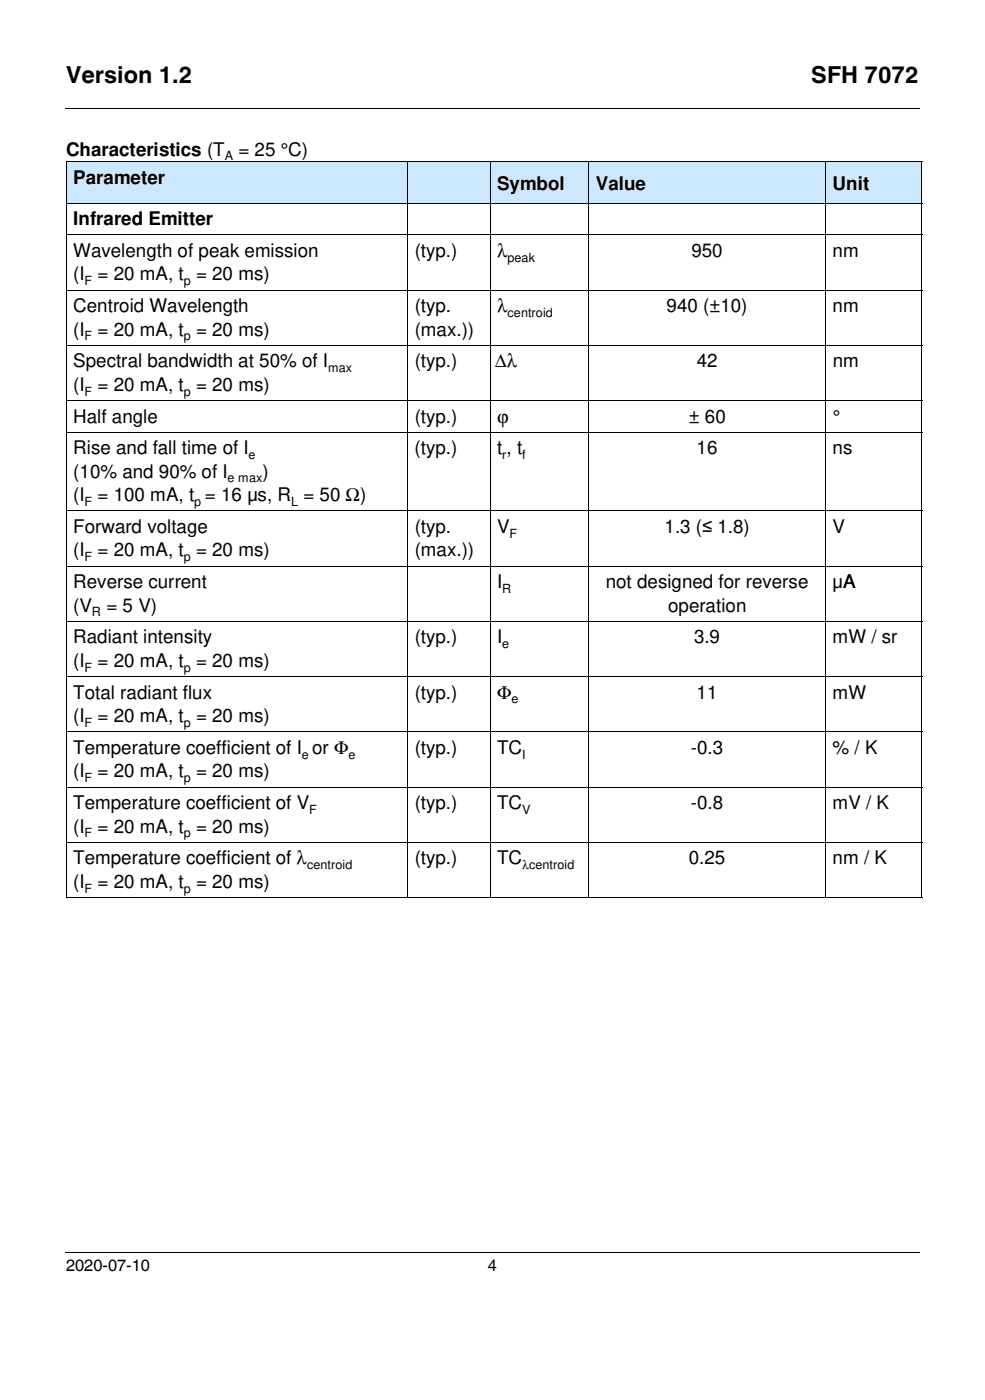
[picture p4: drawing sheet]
<svg xmlns="http://www.w3.org/2000/svg" width="208mm" height="296mm" viewBox="0 0 208 296" stroke-linecap="round" stroke-linejoin="round" font-family="sans-serif">
<defs><g id="words">
<g font-size="5">
<text x="14" y="17.6">Version 1.2</text>
<text x="171.7" y="17.6">SFH 7072</text>
</g>
<g font-size="4">
<text x="14" y="33">Characteristics (T</text>
<text x="50.5" y="33">= 25 °C)</text>
<text x="15.5" y="38.9">Parameter</text>
<text x="105.2" y="40.2">Symbol</text>
<text x="126.1" y="40.2">Value</text>
<text x="176.2" y="40.2">Unit</text>
<text x="15.5" y="47.7">Infrared Emitter</text>
<text x="15.5" y="54.3">Wavelength of peak emission</text>
<text x="15.5" y="59.3">(I = 20 mA, t = 20 ms)</text>
<text x="87.8" y="54.3">(typ.)</text>
<text x="105.2" y="54.3">λ</text>
<text x="146.4" y="54.3">950</text>
<text x="176.2" y="54.3">nm</text>
<text x="15.5" y="66">Centroid Wavelength</text>
<text x="15.5" y="71">(I = 20 mA, t = 20 ms)</text>
<text x="87.8" y="66">(typ.</text>
<text x="87.8" y="71">(max.))</text>
<text x="105.2" y="66">λ</text>
<text x="141.1" y="66">940 (±10)</text>
<text x="176.2" y="66">nm</text>
<text x="15.5" y="77.8">Spectral bandwidth at 50% of I</text>
<text x="87.8" y="77.8">(typ.)</text>
<text x="104.8" y="77.8">∆λ</text>
<text x="147.5" y="77.8">42</text>
<text x="176.2" y="77.8">nm</text>
<text x="15.5" y="82.7">(I = 20 mA, t = 20 ms)</text>
<text x="15.5" y="89.4">Half angle</text>
<text x="87.8" y="89.4">(typ.)</text>
<text x="105.2" y="89.4">ϕ</text>
<text x="145.8" y="89.4">± 60</text>
<text x="176.2" y="89.4">°</text>
<text x="15.5" y="101.1">(10% and 90% of I</text>
<text x="15.5" y="96.1">Rise and fall time of I</text>
<text x="55.6" y="101.1">)</text>
<text x="87.8" y="96.1">(typ.)</text>
<text x="105.2" y="96.1">t , t</text>
<text x="147.5" y="96.1">16</text>
<text x="176.2" y="96.1">ns</text>
<text x="15.5" y="106.1">(I = 100 mA, t = 16 µs, R = 50 Ω)</text>
<text x="15.5" y="112.8">Forward voltage</text>
<text x="87.8" y="112.8">(typ.</text>
<text x="105.2" y="112.8">V</text>
<text x="140.6" y="112.8">1.3 (≤ 1.8)</text>
<text x="176.2" y="112.8">V</text>
<text x="15.5" y="117.8">(I = 20 mA, t = 20 ms)</text>
<text x="87.8" y="117.8">(max.))</text>
<text x="15.5" y="124.5">Reverse current</text>
<text x="105.2" y="124.5">I</text>
<text x="128.2" y="124.5">not designed for reverse</text>
<text x="176.2" y="124.5">µA</text>
<text x="178.5" y="124.5">A</text>
<text x="15.5" y="129.5">(V</text>
<text x="22.5" y="129.5">= 5 V)</text>
<text x="141.4" y="129.5">operation</text>
<text x="15.5" y="136.2">Radiant intensity</text>
<text x="87.8" y="136.2">(typ.)</text>
<text x="105.2" y="136.2">I</text>
<text x="146.9" y="136.2">3.9</text>
<text x="176.2" y="136.2">mW / sr</text>
<text x="15.5" y="141.2">(I = 20 mA, t = 20 ms)</text>
<text x="15.5" y="147.9">Total radiant flux</text>
<text x="87.8" y="147.9">(typ.)</text>
<text x="105.2" y="147.9">Φ</text>
<text x="147.5" y="147.9">11</text>
<text x="176.2" y="147.9">mW</text>
<text x="15.5" y="152.9">(I = 20 mA, t = 20 ms)</text>
<text x="15.5" y="159.5">Temperature coefficient of I or Φ</text>
<text x="87.8" y="159.5">(typ.)</text>
<text x="105.2" y="159.5">TC</text>
<text x="146.2" y="159.5">-0.3</text>
<text x="176.2" y="159.5">% / K</text>
<text x="15.5" y="164.5">(I = 20 mA, t = 20 ms)</text>
<text x="15.5" y="171.3">Temperature coefficient of V</text>
<text x="87.8" y="171.3">(typ.)</text>
<text x="105.2" y="171.3">TC</text>
<text x="146.2" y="171.3">-0.8</text>
<text x="176.2" y="171.3">mV / K</text>
<text x="15.5" y="176.2">(I = 20 mA, t = 20 ms)</text>
<text x="15.5" y="183">Temperature coefficient of λ</text>
<text x="87.8" y="183">(typ.)</text>
<text x="105.2" y="183">TC</text>
<text x="145.8" y="183">0.25</text>
<text x="176.2" y="183">nm / K</text>
<text x="15.5" y="187.9">(I = 20 mA, t = 20 ms)</text>
</g>
<g font-size="3.5">
<text x="14" y="268.9">2020-07-10</text>
<text x="103.3" y="268.9">4</text>
</g>
<g font-size="2.7">
<text x="47.6" y="33.9">A</text>
<text x="107.4" y="55.4">peak</text>
<text x="17.9" y="60.3">F</text>
<text x="38.9" y="60.3">p</text>
<text x="17.9" y="72">F</text>
<text x="38.9" y="72">p</text>
<text x="107.4" y="67">centroid</text>
<text x="17.9" y="83.7">F</text>
<text x="38.9" y="83.7">p</text>
<text x="69.4" y="78.7">max</text>
<text x="52.6" y="97.1">e</text>
<text x="106.3" y="97.1">r</text>
<text x="110.5" y="97.1">f</text>
<text x="17.9" y="107.1">F</text>
<text x="41.1" y="107.1">p</text>
<text x="48.2" y="102.1">e max</text>
<text x="61.6" y="107.1">L</text>
<text x="107.9" y="113.8">F</text>
<text x="17.9" y="118.8">F</text>
<text x="38.9" y="118.8">p</text>
<text x="106.3" y="125.5">R</text>
<text x="19.4" y="130.5">R</text>
<text x="106.3" y="137.2">e</text>
<text x="17.9" y="142.1">F</text>
<text x="38.9" y="142.1">p</text>
<text x="108.3" y="148.9">e</text>
<text x="17.9" y="153.8">F</text>
<text x="38.9" y="153.8">p</text>
<text x="63.9" y="160.6">e</text>
<text x="73.8" y="160.6">e</text>
<text x="110.5" y="160.6">I</text>
<text x="17.9" y="165.5">F</text>
<text x="38.9" y="165.5">p</text>
<text x="65.5" y="172.2">F</text>
<text x="110.5" y="172.2">V</text>
<text x="17.9" y="177.2">F</text>
<text x="38.9" y="177.2">p</text>
<text x="65" y="183.9">centroid</text>
<text x="110.5" y="183.9">λcentroid</text>
<text x="17.9" y="188.9">F</text>
<text x="38.9" y="188.9">p</text>
</g>
</g></defs>
<path d="M13.9 22.9l.1 .2zM194.5 22.9l.1 .2zM13.9 265.1l.1 .2zM194.5 265.1l.1 .2z" fill="#000"/>
<path d="M14 23h180.5M14 265.2h180.5" fill="none" stroke="#000" stroke-width=".21"/>
<g fill="#cce8ff">
<path d="M14 34.3h72.3v8.7h-72.3z"/>
<path d="M86.3 34.3h17.4v8.7h-17.4z"/>
<path d="M103.7 34.3h20.9v8.7h-20.9z"/>
<path d="M124.6 34.3h50.1v8.7h-50.1z"/>
<path d="M174.7 34.3h20.4v8.7h-20.4z"/>
</g>
<g fill="none" stroke="#000" stroke-width=".21">
<path d="M13.9 34.3h181.3M14 34.4v155.5M86.3 34.2v155.8M103.7 34.2v15.6M124.6 34.2v155.8M174.7 34.2v155.8M195.1 34.4v155.5M13.9 43h181.3M13.9 49.7h181.3M103.8 49.6v23.5M13.9 61.4h181.3M13.9 73.1h181.3"/>
<path d="M103.7 73v117M13.9 84.8h181.3M13.9 91.5h181.3M13.9 108.1h181.3M13.9 119.8h181.3M13.9 131.6h181.3M13.9 143.2h181.3M13.9 154.9h181.3M13.9 166.6h181.3M13.9 178.3h181.3M13.9 190h181.3"/>
</g>
<use href="#words"/>
</svg>
